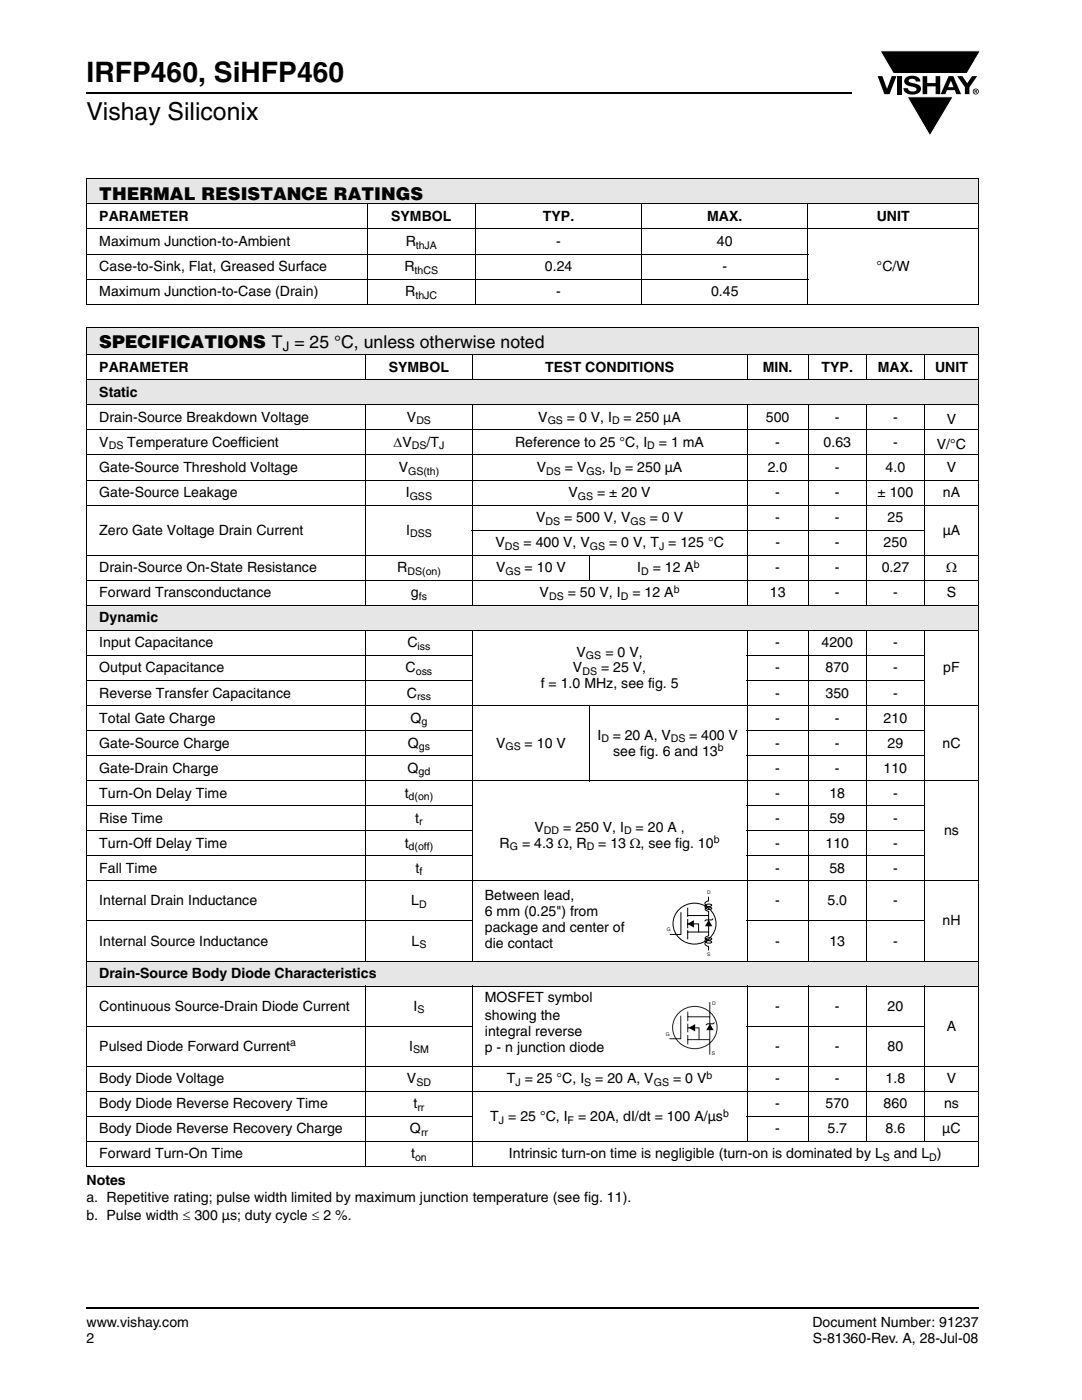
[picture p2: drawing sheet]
<svg xmlns="http://www.w3.org/2000/svg" width="216mm" height="279mm" viewBox="0 0 216 279" stroke-linecap="round" stroke-linejoin="round" font-family="sans-serif">
<defs><g id="words">
<text font-size="5.6" x="17.3" y="16.4">IRFP460, SiHFP460</text>
<text font-size="4.9" x="17.3" y="24">Vishay Siliconix</text>
<g font-size="3.5">
<text x="19.8" y="39.8">THERMAL RESISTANCE RATINGS</text>
<text x="19.8" y="69.4">SPECIFICATIONS T = 25 °C, unless otherwise noted</text>
</g>
<g font-size="2.8">
<text x="19.8" y="44.1">PARAMETER</text>
<text x="78" y="44.1">SYMBOL</text>
<text x="108.3" y="44.1">TYP.</text>
<text x="141.1" y="44.1">MAX.</text>
<text x="174.9" y="44.1">UNIT</text>
<text x="19.8" y="49.1">Maximum Junction-to-Ambient</text>
<text x="80.9" y="49.1">R</text>
<text x="111" y="49.1">-</text>
<text x="143" y="49.1">40</text>
<text x="19.8" y="59.1">Maximum Junction-to-Case (Drain)</text>
<text x="19.8" y="54.1">Case-to-Sink, Flat, Greased Surface</text>
<text x="80.7" y="54.1">R</text>
<text x="80.9" y="59.1">R</text>
<text x="108.7" y="54.1">0.24</text>
<text x="111" y="59.1">-</text>
<text x="141.9" y="59.1">0.45</text>
<text x="144.1" y="54.1">-</text>
<text x="174.9" y="54.1">°C/W</text>
<text x="19.8" y="74.2">PARAMETER</text>
<text x="77.6" y="74.2">SYMBOL</text>
<text x="108.8" y="74.2">TEST CONDITIONS</text>
<text x="152.2" y="74.2">MIN.</text>
<text x="163.9" y="74.2">TYP.</text>
<text x="175.2" y="74.2">MAX.</text>
<text x="186.6" y="74.2">UNIT</text>
<text x="19.8" y="79.2">Static</text>
<text x="19.8" y="84.2">Drain-Source Breakdown Voltage</text>
<text x="19.8" y="89.2">V</text>
<text x="25.4" y="89.2">Temperature Coefficient</text>
<text x="78.5" y="89.2">ΔV</text>
<text x="81.2" y="84.2">V</text>
<text x="85.1" y="89.2">/T</text>
<text x="102.8" y="89.2">Reference to 25 °C, I</text>
<text x="107.4" y="84.2">V</text>
<text x="113.1" y="84.2">= 0 V, I</text>
<text x="124.4" y="84.2">= 250 µA</text>
<text x="131.5" y="89.2">= 1 mA</text>
<text x="152.8" y="84.2">500</text>
<text x="154.7" y="89.2">-</text>
<text x="164.3" y="89.2">0.63</text>
<text x="166.6" y="84.2">-</text>
<text x="178.2" y="84.2">-</text>
<text x="178.2" y="89.2">-</text>
<text x="186.9" y="89.6">V/°C</text>
<text x="188.9" y="84.6">V</text>
<text x="19.8" y="94.2">Gate-Source Threshold Voltage</text>
<text x="79.6" y="94.2">V</text>
<text x="107.1" y="94.2">V</text>
<text x="112.7" y="94.2">= V</text>
<text x="120.1" y="94.2">, I</text>
<text x="124.7" y="94.2">= 250 µA</text>
<text x="153.2" y="94.2">2.0</text>
<text x="166.6" y="94.2">-</text>
<text x="176.7" y="94.2">4.0</text>
<text x="188.9" y="94.2">V</text>
<text x="19.8" y="99.2">Gate-Source Leakage</text>
<text x="81" y="99.2">I</text>
<text x="113.5" y="99.2">V</text>
<text x="119.2" y="99.2">= ± 20 V</text>
<text x="154.7" y="99.2">-</text>
<text x="166.6" y="99.2">-</text>
<text x="175.1" y="99.2">± 100</text>
<text x="188.2" y="99.2">nA</text>
<text x="19.8" y="106.7">Zero Gate Voltage Drain Current</text>
<text x="81" y="106.7">I</text>
<text x="107" y="104.2">V</text>
<text x="112.6" y="104.2">= 500 V, V</text>
<text x="129.6" y="104.2">= 0 V</text>
<text x="154.7" y="104.2">-</text>
<text x="166.6" y="104.2">-</text>
<text x="177.1" y="104.2">25</text>
<text x="188.1" y="106.7">µA</text>
<text x="98.8" y="109.2">V</text>
<text x="104.5" y="109.2">= 400 V, V</text>
<text x="121.5" y="109.2">= 0 V, T = 125 °C</text>
<text x="154.7" y="109.2">-</text>
<text x="166.6" y="109.2">-</text>
<text x="176.3" y="109.2">250</text>
<text x="19.8" y="119.2">Forward Transconductance</text>
<text x="19.8" y="114.2">Drain-Source On-State Resistance</text>
<text x="79.2" y="114.2">R</text>
<text x="82" y="119.2">g</text>
<text x="99" y="114.2">V</text>
<text x="104.7" y="114.2">= 10 V</text>
<text x="107.7" y="119.2">V</text>
<text x="113.3" y="119.2">= 50 V, I</text>
<text x="126.2" y="119.2">= 12 A</text>
<text x="127.1" y="114.2">I</text>
<text x="130.2" y="114.2">= 12 A</text>
<text x="153.6" y="119.2">13</text>
<text x="154.7" y="114.2">-</text>
<text x="166.6" y="114.2">-</text>
<text x="166.6" y="119.2">-</text>
<text x="175.9" y="114.2">0.27</text>
<text x="178.2" y="119.2">-</text>
<text x="188.8" y="114.2">Ω</text>
<text x="188.9" y="119.2">S</text>
<text x="19.8" y="124.2">Dynamic</text>
<text x="19.8" y="129.2">Input Capacitance</text>
<text x="81.3" y="129.2">C</text>
<text x="115.1" y="131">V</text>
<text x="120.8" y="131">= 0 V,</text>
<text x="154.7" y="129.2">-</text>
<text x="163.9" y="129.2">4200</text>
<text x="178.2" y="129.2">-</text>
<text x="19.8" y="134.2">Output Capacitance</text>
<text x="80.9" y="134.2">C</text>
<text x="107.9" y="137.4">f = 1.0 MHz, see fig. 5</text>
<text x="114.3" y="134.2">V</text>
<text x="119.9" y="134.2">= 25 V,</text>
<text x="154.7" y="134.2">-</text>
<text x="164.7" y="134.2">870</text>
<text x="178.2" y="134.2">-</text>
<text x="188.2" y="134.2">pF</text>
<text x="19.8" y="139.2">Reverse Transfer Capacitance</text>
<text x="81.2" y="139.2">C</text>
<text x="154.7" y="139.2">-</text>
<text x="164.7" y="139.2">350</text>
<text x="178.2" y="139.2">-</text>
<text x="19.8" y="149.2">Gate-Source Charge</text>
<text x="19.8" y="144.2">Total Gate Charge</text>
<text x="81.4" y="149.2">Q</text>
<text x="81.9" y="144.2">Q</text>
<text x="99" y="149.2">V</text>
<text x="104.7" y="149.2">= 10 V</text>
<text x="119.2" y="147.6">I</text>
<text x="122.3" y="147.6">= 20 A, V</text>
<text x="137.5" y="147.6">= 400 V</text>
<text x="154.7" y="144.2">-</text>
<text x="154.7" y="149.2">-</text>
<text x="166.6" y="144.2">-</text>
<text x="166.6" y="149.2">-</text>
<text x="176.3" y="144.2">210</text>
<text x="177.1" y="149.2">29</text>
<text x="188.1" y="149.2">nC</text>
<text x="19.8" y="154.2">Gate-Drain Charge</text>
<text x="81.3" y="154.2">Q</text>
<text x="122.4" y="150.8">see fig. 6 and 13</text>
<text x="154.7" y="154.2">-</text>
<text x="166.6" y="154.2">-</text>
<text x="176.3" y="154.2">110</text>
<text x="19.8" y="159.2">Turn-On Delay Time</text>
<text x="80.7" y="159.2">t</text>
<text x="154.7" y="159.2">-</text>
<text x="165.5" y="159.2">18</text>
<text x="178.2" y="159.2">-</text>
<text x="19.8" y="164.2">Rise Time</text>
<text x="82.9" y="164.2">t</text>
<text x="106.6" y="166">V</text>
<text x="112.4" y="166">= 250 V, I</text>
<text x="126.8" y="166">= 20 A ,</text>
<text x="154.7" y="164.2">-</text>
<text x="165.5" y="164.2">59</text>
<text x="178.2" y="164.2">-</text>
<text x="188.4" y="166.7">ns</text>
<text x="19.8" y="169.2">Turn-Off Delay Time</text>
<text x="80.7" y="169.2">t</text>
<text x="99.7" y="169.2">R</text>
<text x="104.2" y="169.2">= 4.3 Ω, R</text>
<text x="119.4" y="169.2">= 13 Ω, see fig. 10</text>
<text x="154.7" y="169.2">-</text>
<text x="164.7" y="169.2">110</text>
<text x="178.2" y="169.2">-</text>
<text x="19.8" y="174.2">Fall Time</text>
<text x="82.9" y="174.2">t</text>
<text x="96.8" y="179.6">Between lead,</text>
<text x="154.7" y="174.2">-</text>
<text x="165.5" y="174.2">58</text>
<text x="178.2" y="174.2">-</text>
<text x="19.8" y="180.7">Internal Drain Inductance</text>
<text x="82.1" y="180.7">L</text>
<text x="96.8" y="182.8">6 mm (0.25&quot;) from</text>
<text x="96.8" y="186">package and center of</text>
<text x="154.7" y="180.7">-</text>
<text x="165.1" y="180.7">5.0</text>
<text x="178.2" y="180.7">-</text>
<text x="188.1" y="184.7">nH</text>
<text x="19.8" y="188.7">Internal Source Inductance</text>
<text x="82.1" y="188.7">L</text>
<text x="96.8" y="189.1">die contact</text>
<text x="154.7" y="188.7">-</text>
<text x="165.5" y="188.7">13</text>
<text x="178.2" y="188.7">-</text>
<text x="19.8" y="195.2">Drain-Source Body Diode Characteristics</text>
<text x="19.8" y="201.7">Continuous Source-Drain Diode Current</text>
<text x="82.5" y="201.7">I</text>
<text x="96.8" y="200">MOSFET symbol</text>
<text x="96.8" y="203.5">showing the</text>
<text x="154.7" y="201.7">-</text>
<text x="166.6" y="201.7">-</text>
<text x="177.1" y="201.7">20</text>
<text x="19.8" y="209.7">Pulsed Diode Forward Current</text>
<text x="81.6" y="209.7">I</text>
<text x="96.8" y="206.7">integral reverse</text>
<text x="96.8" y="209.9">p - n junction diode</text>
<text x="154.7" y="209.7">-</text>
<text x="166.6" y="209.7">-</text>
<text x="177.1" y="209.7">80</text>
<text x="188.9" y="205.7">A</text>
<text x="19.8" y="216.2">Body Diode Voltage</text>
<text x="19.8" y="221.2">Body Diode Reverse Recovery Time</text>
<text x="81.2" y="216.2">V</text>
<text x="82.5" y="221.2">t</text>
<text x="101.1" y="216.2">T = 25 °C, I</text>
<text x="118.8" y="216.2">= 20 A, V</text>
<text x="134.3" y="216.2">= 0 V</text>
<text x="154.7" y="216.2">-</text>
<text x="154.7" y="221.2">-</text>
<text x="164.7" y="221.2">570</text>
<text x="166.6" y="216.2">-</text>
<text x="176.3" y="221.2">860</text>
<text x="176.7" y="216.2">1.8</text>
<text x="188.4" y="221.2">ns</text>
<text x="188.9" y="216.2">V</text>
<text x="19.8" y="226.2">Body Diode Reverse Recovery Charge</text>
<text x="81.8" y="226.2">Q</text>
<text x="97.8" y="223.7">T = 25 °C, I</text>
<text x="115.3" y="223.7">= 20A, dI/dt = 100 A/µs</text>
<text x="154.7" y="226.2">-</text>
<text x="165.1" y="226.2">5.7</text>
<text x="176.7" y="226.2">8.6</text>
<text x="188" y="226.2">µC</text>
<text x="19.8" y="231.2">Forward Turn-On Time</text>
<text x="82" y="231.2">t</text>
<text x="101.6" y="231.2">Intrinsic turn-on time is negligible (turn-on is dominated by L</text>
<text x="178.4" y="231.2">and L )</text>
<text x="17.3" y="236.4">Notes</text>
<text x="17.3" y="240">a. Repetitive rating; pulse width limited by maximum junction temperature (see fig. 11).</text>
<text x="17.3" y="243.5">b. Pulse width ≤ 300 µs; duty cycle ≤ 2 %.</text>
<text x="17.3" y="264.9">www.vishay.com</text>
<text x="17.3" y="268.1">2</text>
<text x="162.1" y="264.9">Document Number: 91237</text>
<text x="162.2" y="268.1">S-81360-Rev. A, 28-Jul-08</text>
</g>
<text font-size="2.6" x="56.4" y="70">J</text>
<g font-size="2.1">
<text x="83" y="49.6">thJA</text>
<text x="82.7" y="54.6">thCS</text>
<text x="82.9" y="59.6">thJC</text>
<text x="21.7" y="89.7">DS</text>
<text x="82.2" y="89.7">DS</text>
<text x="83.1" y="84.7">DS</text>
<text x="87.6" y="89.7">J</text>
<text x="109.3" y="84.7">GS</text>
<text x="122.1" y="84.7">D</text>
<text x="129.2" y="89.7">D</text>
<text x="81.4" y="94.7">GS(th)</text>
<text x="109" y="94.7">DS</text>
<text x="117" y="94.7">GS</text>
<text x="122.4" y="94.7">D</text>
<text x="81.8" y="99.7">GSS</text>
<text x="115.3" y="99.7">GS</text>
<text x="81.8" y="107.2">DSS</text>
<text x="108.8" y="104.7">DS</text>
<text x="125.8" y="104.7">GS</text>
<text x="100.7" y="109.7">DS</text>
<text x="117.7" y="109.7">GS</text>
<text x="131.5" y="109.7">J</text>
<text x="138.5" y="113.3">b</text>
<text x="81.3" y="114.7">DS(on)</text>
<text x="83.6" y="119.7">fs</text>
<text x="100.9" y="114.7">GS</text>
<text x="109.6" y="119.7">DS</text>
<text x="123.9" y="119.7">D</text>
<text x="127.9" y="114.7">D</text>
<text x="134.4" y="118.4">b</text>
<text x="83.3" y="129.7">iss</text>
<text x="116.9" y="131.5">GS</text>
<text x="83" y="134.7">oss</text>
<text x="116.2" y="134.7">DS</text>
<text x="83.2" y="139.7">rss</text>
<text x="83.6" y="149.7">gs</text>
<text x="84.1" y="144.7">g</text>
<text x="100.9" y="149.7">GS</text>
<text x="120" y="148.1">D</text>
<text x="133.9" y="148.1">DS</text>
<text x="143.2" y="149.9">b</text>
<text x="83.5" y="154.7">gd</text>
<text x="81.5" y="159.7">d(on)</text>
<text x="83.7" y="164.7">r</text>
<text x="108.5" y="166.5">DD</text>
<text x="124.5" y="166.5">D</text>
<text x="81.5" y="169.7">d(off)</text>
<text x="101.7" y="169.7">G</text>
<text x="117.1" y="169.7">D</text>
<text x="142.4" y="168.3">b</text>
<text x="83.7" y="174.7">f</text>
<text x="83.6" y="181.2">D</text>
<text x="83.7" y="189.2">S</text>
<text x="83.3" y="202.2">S</text>
<text x="57.9" y="208.9">a</text>
<text x="82.4" y="210.2">SM</text>
<text x="141" y="215.3">b</text>
<text x="83.1" y="216.7">SD</text>
<text x="83.3" y="221.7">rr</text>
<text x="102.9" y="216.7">J</text>
<text x="116.6" y="216.7">S</text>
<text x="130.5" y="216.7">GS</text>
<text x="84" y="226.7">rr</text>
<text x="99.6" y="224.2">J</text>
<text x="113.3" y="224.2">F</text>
<text x="144.3" y="222.9">b</text>
<text x="82.8" y="231.7">on</text>
<text x="176.2" y="231.7">S</text>
<text x="185.4" y="231.7">D</text>
</g>
<g font-size="1" fill="#211e1e">
<text x="141.1" y="178.5">D</text>
<text x="133.1" y="185.9">G</text>
<text x="141.1" y="190.9">S</text>
<text x="142.1" y="200.6">D</text>
<text x="132.9" y="206.8">G</text>
<text x="142" y="210.5">S</text>
</g>
</g></defs>
<path d="M17.3 261h178" fill="none" stroke="#000" stroke-width=".36"/>
<path d="M175.1 10.1h20.7v17.2h-20.7z" fill="#fff"/>
<g fill="#000">
<path d="M175.1 15.2h1l.9 2.5 .9-2.5h1l-1.4 3.6h-1zM175.6 10.1h20l-2.7 4.6h-14.6zM179 15.2h.9v3.6h-.9zM180.8 15.5a2.1 2.1 0 0 1 2.7 .3l.1 .5h-.8a.79 .79 0 0 0-.7-.6 .79 .79 0 0 0-.8 .4l.2 .3 1 .3a1.08 1.08 0 0 1 1.3 1 1.08 1.08 0 0 1-1.1 1.1 1.73 1.73 0 0 1-2.4-1.2h.9a.96 .96 0 0 0 .8 .7 .96 .96 0 0 0 .9-.5 1.31 1.31 0 0 0-1.2-.6 1.03 1.03 0 0 1-1.1-.5 1.03 1.03 0 0 1 .2-1.2zM184.1 15.2h.9v1.4h1.7v-1.4h.9v3.6h-.9v-1.6h-1.7v1.6h-.9zM181 19.3h9.2l-4.6 7.8zM191 15.2h1l1 1.4 1-1.4h1l-1.6 2.2v1.4h-.9v-1.4z"/>
<path d="M189.7 16.1l-.5 1.3h1.1zM189.3 15.2h.9l1.6 3.6h-1l-.3-.8h-1.5l-.4 .8h-.9z"/>
<path d="M194.6 18v.2h.2v-.1zM194.5 17.9l.4 .1 .1 .1-.2 .2 .2 .3-.3-.3-.1 .3h-.1zM194.2 18.3a.5 .5 0 0 0 1 0 .5 .5 0 0 0-1 0zM194.1 18.3a.6 .6 0 0 1 1.2 0 .6 .6 0 0 1-1.2 0z"/>
</g>
<path d="M175.6 10.1h20l-2.7 4.6h-14.6zM181 19.3h9.2l-4.6 7.8z" fill="none" stroke="#fff" stroke-width=".2"/>
<path d="M17.3 18.6h152.7" fill="none" stroke="#000" stroke-width=".36"/>
<path d="M17.3 35.7h178v5h-178z" fill="#e6e6e6"/>
<path d="M17.2 35.7h178.1M17.3 35.8v24.8M195.3 35.8v24.8M17.2 40.7h178.1M17.2 45.7h178.1M17.2 50.7h144.1M17.2 55.7h144.1M73.3 40.6v20.2M94.9 40.6v20.2M128 40.6v20.2M161.2 40.6v20.2M17.2 60.7h178.1" fill="none" stroke="#000" stroke-width=".2"/>
<g fill="#e6e6e6">
<path d="M17.3 65.3h178v5.5h-178z"/>
<path d="M17.3 75.8h178v5h-178z"/>
<path d="M17.3 120.8h178v5h-178z"/>
<path d="M17.3 191.8h178v5h-178z"/>
</g>
<g fill="none" stroke="#000" stroke-width=".2">
<path d="M17.2 65.3h178.1M17.2 70.8h178.1M17.2 75.8h178.1M17.3 65.4v167.3M73 70.7v5.2M94.2 70.7v5.2M149.1 70.7v5.2M161.3 70.7v5.2M172.9 70.7v5.2M184.5 70.7v5.2M195.3 65.4v167.3M17.2 80.8h178.1"/>
<path d="M17.2 85.8h178.1M17.2 90.8h178.1M17.2 95.8h178.1M73 80.7v40.2M94.2 80.7v40.2M149.1 80.7v40.2M161.3 80.7v40.2M172.9 80.7v40.2M184.5 80.7v40.2M17.2 100.8h178.1M17.2 110.8h178.1M17.2 115.8h178.1"/>
<path d="M94.1 105.8h90.5M117.7 110.7v5.2M17.2 120.8h178.1M17.2 125.8h178.1M17.2 130.8h77.1M17.2 135.8h77.1M73 125.7v66.2M94.2 125.7v66.2M149 130.8h35.6M149 135.8h35.6M149.1 125.7v66.2M161.3 125.7v66.2"/>
<path d="M172.9 125.7v66.2M184.5 125.7v66.2M17.2 140.8h178.1M17.2 145.8h77.1M17.2 150.8h77.1M17.2 155.8h178.1M117.7 140.7v15.2M149 145.8h35.6M149 150.8h35.6M17.2 160.8h77.1M17.2 165.8h77.1M17.2 170.8h77.1"/>
<path d="M17.2 175.8h178.1M149 160.8h35.6M149 165.8h35.6M149 170.8h35.6M17.2 183.8h77.1M17.2 191.8h178.1M17.2 196.8h178.1M73 196.7v36.2M94.2 196.7v36.2M149 183.8h35.6M149.1 196.7v31.2M161.3 196.7v31.2"/>
<path d="M172.9 196.7v31.2M184.5 196.7v31.2M17.2 204.8h77.1M17.2 212.8h178.1M17.2 217.8h178.1M149 204.8h35.6M17.2 222.8h77.1M17.2 227.8h178.1M17.2 232.8h178.1M149 222.8h46.3"/>
</g>
<path d="M133.1 177.7h9.9v13.3h-9.9z" fill="#fff"/>
<path d="M141.4 179v.8a.58 .58 0 0 0-.7 .6 .58 .58 0 0 0 .7 .5l.6-.3a.73 .73 0 0 0-.8-.2 .73 .73 0 0 0-.5 .7 .88 .88 0 0 0 1.3 .2 .85 .85 0 0 0-1.3 .2l.7 .4v4.9l-.7 .4a.82 .82 0 0 0 1.3 .2 .76 .76 0 0 0-.8-.2 .76 .76 0 0 0-.5 .7l.7 .3 .6-.2a.72 .72 0 0 0-.8-.2 .72 .72 0 0 0-.5 .7l.7 .4v.8M135.3 181.7a4.3 4.3 0 0 1 5.3-1 4.3 4.3 0 0 1 2 5.1 4.3 4.3 0 0 1-5.1 2.5 4.3 4.3 0 0 1-3.1-4.7l.2-.7zM135.9 182.1v4.4h-2.2M137.2 184.4h2.2v1.6M137.2 186h4.3M137.2 181.1v1.9M137.2 183.4v1.9M137.2 185.6v1.9M137.2 182.7h4.3M142.3 183.3l-.3 .3h-1.1l-.3 .3" fill="none" stroke="#000" stroke-width=".2"/>
<path d="M137.2 184.4l1.3-.8v1.5zM141.4 183.6l.7 1.3h-1.4z" fill="#000"/>
<path d="M132.9 199.8h10.3v10.9h-10.3z" fill="#fff"/>
<path d="M135.3 202.4a4.4 4.4 0 0 1 5.4-1 4.4 4.4 0 0 1 2.1 5.1 4.4 4.4 0 0 1-5.2 2.7 4.4 4.4 0 0 1-3.3-4.9l.2-.7zM135.8 202.7v4.6h-2.2M137.2 205.1h2.3v2.4M137.2 207.5h4.4M137.2 201.9v1.9M137.2 204.3v1.7M137.2 206.6v1.8M141.6 202.9v7.6M141.6 200v2.9h-4.4" fill="none" stroke="#211e1e" stroke-width=".2"/>
<path d="M142.6 204.1l-.3 .2h-1.2l-.2 .3" fill="none" stroke="#000" stroke-width=".2"/>
<path d="M137.4 205.1l1.3-.7v1.5zM141.7 204.3l.7 1.3h-1.5z" fill="#000"/>
<use href="#words"/>
</svg>
